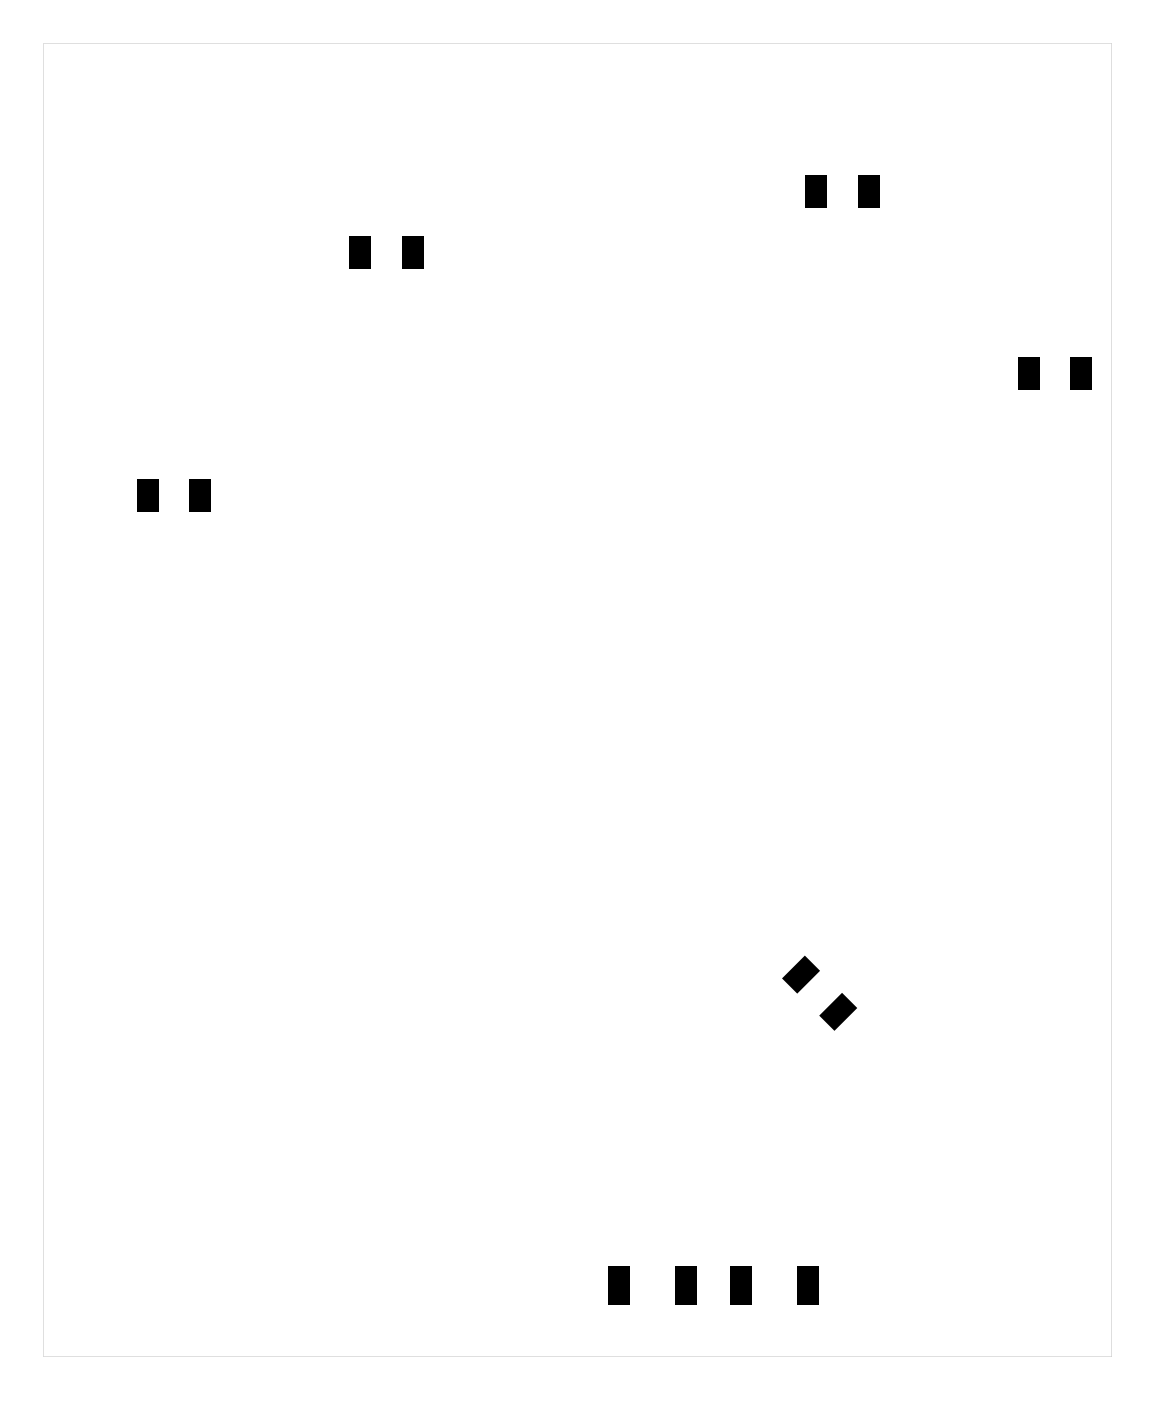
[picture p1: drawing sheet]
<svg xmlns="http://www.w3.org/2000/svg" width="97mm" height="117mm" viewBox="0 0 97 117" stroke-linecap="round" stroke-linejoin="round" font-family="sans-serif">
<g fill="#000">
<path d="M29.2 19.7h1.8v2.7h-1.8zM33.6 19.7h1.8v2.7h-1.8zM67.3 14.7h1.8v2.7h-1.8zM71.7 14.7h1.8v2.7h-1.8zM85.1 29.9h1.8v2.7h-1.8zM89.5 29.9h1.8v2.7h-1.8zM11.5 40.1h1.8v2.7h-1.8zM15.9 40.1h1.8v2.7h-1.8zM67.3 79.9l1.3 1.3-1.9 1.9-1.3-1.3zM70.4 83l1.3 1.3-1.9 1.9-1.3-1.3zM50.9 105.8h1.8v3.2h-1.8zM56.5 105.8h1.8v3.2h-1.8z"/>
<path d="M61.1 105.8h1.8v3.2h-1.8zM66.7 105.8h1.8v3.2h-1.8z"/>
<path d="M3.6 3.6v109.8h89.4v-109.8zM3.6 3.6h89.4v109.8h-89.4z"/>
</g>
</svg>
